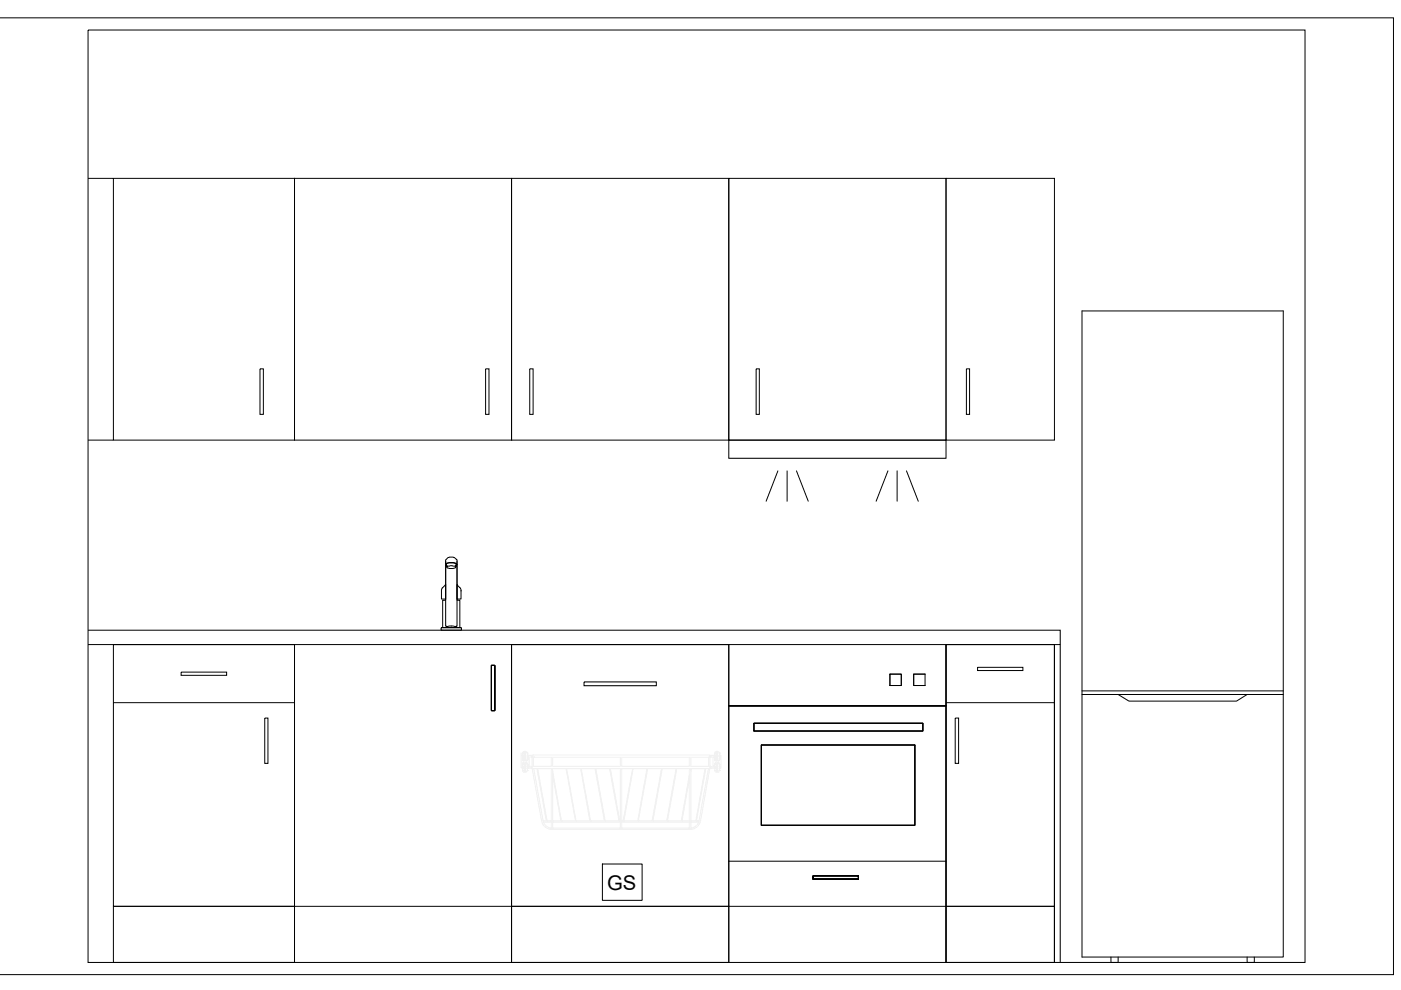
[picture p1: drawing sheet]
<svg xmlns="http://www.w3.org/2000/svg" width="297mm" height="210mm" viewBox="0 0 297 210" stroke-linecap="round" stroke-linejoin="round" font-family="sans-serif">
<defs><g id="words">
<text font-size="4.3" x="128.7" y="188.7">GS</text>
</g></defs>
<!-- layer: 0 -->
<path d="M0 3.8h295.4v202.8h-295.4M18.7 6.4h258v197.7h-258z" fill="none" stroke="#000" stroke-width=".21"/>
<!-- layer: BASE -->
<g fill="none" stroke="#000" stroke-width=".21">
<path d="M94.5 118.9v13.8l.3 .2 .4-.2h.9l.4 .2 .4-.2v-13.8M94.5 119.7l.2 .2a.74 .74 0 0 0 1.1 .6l.8-.1v-.4l.3-.3v7.6h.6v5.8h-3.6v-5.8h.6zM94.6 118.6a1.4 1.4 0 0 1 2.3 .3v.6a2.99 2.99 0 0 0-2.4 0zM94.7 119.5l.3-.1h1.1a.52 .52 0 0 1 .6 .5h-.1v.2l-.7-.2-1.2 .2zM96.7 119.6v.3M18.7 136.7h206.1v67.4M18.7 133.6h206.1v3.1M62.4 136.7v67.4M93.5 133.2l4.2-.1 .1 .5h-4.3zM93.6 133.1h4.1M93.8 124.6l.7-.7v3.1h-.9v-2zM96.9 123.9l.7 .7 .1 .4v2h-.8z"/>
<path d="M108.5 136.7v67.4M154.5 136.7v67.4M200.6 136.7v67.4M223.6 136.7v67.4M104.2 141.1h.7v9.6h-.7v-9.6h.7v9.6h-.7v-9.6h.7v9.6h-.7zM154.5 149.7h46.1M159.9 153.3h35.8v1.7h-35.8zM161.4 158h32.6v17h-32.6zM188.7 142.9h2.4v2.4h-2.4zM196.1 142.9h-2.4v2.4h2.4M196.1 142.9v2.4M62.4 192.2h46.1"/>
<path d="M154.5 182.6h46.1M154.5 192.2h46.1M172.4 185.7h9.6v.7h-9.6v-.7h9.6v.7h-9.6v-.7h9.6v.7h-9.6z"/>
</g>
<!-- layer: BOTTOM - 550_1 -->
<path d="M55.1 78.2h.7v9.7h-.7zM103 78.2h.7v9.7h-.7zM112.3 78.2h.7v9.7h-.7zM160.3 78.2h.7v9.7h-.7zM204.9 78.2h.7v9.7h-.7zM24 136.7h38.4v55.5h-38.4zM24 149h38.4M38.4 142.5h9.6v.7h-9.6zM56.1 152.2h.7v9.7h-.7zM24 192.2h38.4v11.9h-38.4z" fill="none" stroke="#000" stroke-width=".21"/>
<!-- layer: DISHWASHER -->
<g fill="none" stroke="#f0f0f0" stroke-width=".21">
<path d="M110.5 159.6v3.3l.3-.3M110.8 159.7h.1M110.9 159.5h.1M111.1 159.4l.1 1.9M111.4 159.3v2M111.5 159.3v.1M111.8 159.5l-.2-.1h-.6l-.2 .3v1.6h.3M111.8 159.6v1.7h-.3M111.8 159.5v.1M111.8 159.7h.1M151.6 159.7h.1M151.6 159.4v.1"/>
<path d="M151.9 159.3l.5 .1 .1 .2v1.7h-.3M151.9 159.3l-.3 .3v1.7h.3M151.9 159.3v2M152.1 159.3v2M152.5 159.7h.1M110.6 160.2l.2 .2M110.7 160.3v.1M110.8 162.6h.1M110.8 160.2h.1M110.8 160.5h.1M110.8 162.9h.1M110.8 160.9h.1"/>
<path d="M110.8 162.1h.1M110.8 163.3h.1M110.8 161l.3 .3M110.8 161.7h1v1.7l-.3 .3h-.4l-.3-.3zM110.8 163.4v.1M110.9 161.9l-.1 .2M110.9 161.1v.1M110.9 161.9h.1M111 161.3h.1M111 161.7l-.1 .2M111.1 161.3h.1M111.2 161.3h.2"/>
<path d="M111.2 161.7v2M111.4 161.7v2M111.5 161.3h-.1M111.5 161.7l.3 .3M111.6 161.3h.1M111.8 162.6h1M111.8 160.2h1M111.8 160.5h1M111.8 162.9h1M111.8 161.1h.1M111.8 160.9h.1M111.8 163.3h.1"/>
<path d="M111.8 162.1h.1M111.8 160.5h.1M111.8 160.2h.1M111.8 162.6h.1M111.8 162.9h.1M111.8 161.1l-.3 .2M111.8 160.7l.1-.2 .3 .2M111.8 162.3v.1M111.8 162.4h.1M111.8 162.4h.3M111.8 160.6v.1M112.1 162.4h.1"/>
<path d="M112.1 160.6v1.8M112.8 160.2h.1M112.8 162.9h.1M112.8 160.5h.1M112.8 160.2l37.6-.1 .2 .1-.1 .3h-4.1M112.8 160.2l-.1 2.6 .2 .2M112.8 162.8v.1M112.8 160.5h4.2M112.9 162.5h.1M112.9 160.5h.1M113.1 162.5h.1M113.1 160.5h.1"/>
<path d="M113.1 160.5v2M113.2 163l1.9 11M113.8 163l2 11M114 163l2 11M115.1 174h.7M115.1 174l.1 .3M115.2 174.3a1.8 1.8 0 0 0 1.7 1.3M115.2 174.3h1.7M115.8 174h.1M116 174h.1M116 174h.9M116.9 175.6h.1"/>
<path d="M116.9 174h.1M116.9 174.3h.1M116.9 163l.1 12.9h29.4l.1-12.9M116.9 160.5v2M117 162.5h-4.2M117 175.9h.1M117.1 175.9h.1M117.1 162.5h14.5M117.1 160.5h14.5M117.2 175.6h.1M117.2 174h.1M117.2 174.3h.1"/>
<path d="M117.2 163l-.1 12.9M117.2 160.5v2M117.2 175.6h14.3M117.2 174h1.7M117.2 174.3h14.3M117.2 163.5l1.8 10.5M117.2 164.4l1.7 9.6M118.9 174h.1M119 174h.1M119 174h3M120 163l2 11M120.1 163l2 11"/>
<path d="M122 174h.1M122.1 174h.1M122.1 174h3M123.1 163l2 11M123.2 163l2 11M125.1 174h.1M125.2 174h.1M125.2 174h2.9M126.2 163l1.9 11M126.3 163l2 11M128.1 174h.1M128.3 174h.1"/>
<path d="M128.3 174h2.9M129.2 163l2 11M129.4 163l2 11M131.2 174h.1M131.4 174h.1M131.5 174h.1M131.5 175.6h.1M131.5 174.3h.1M131.5 163l.1 12.9M131.5 160.5v2M131.6 175.9h.1M131.7 162.5h14.5"/>
<path d="M131.7 160.5h14.5M131.8 175.8h.1M131.8 175.7h.1M131.8 175.6h14.4M131.8 174h.3M131.8 174.3h14.4M131.8 163l-.1 12.9M131.8 160.5v2M132.1 174h.1M132.2 174h.1M134.1 163l-2 11M134.2 163l-1.9 11h2.9"/>
<path d="M135.2 174h.1M135.3 174h.1M135.3 174h3M137.2 163l-2 11M137.3 163l-2 11M138.3 174h.1M138.4 174h.1M138.4 174h3M140.3 163l-2 11M140.4 163l-2 11M141.4 174h.1M141.5 174h.1"/>
<path d="M141.5 174h2.9M143.3 163l-1.9 11M143.5 163l-2 11M144.4 174h.1M144.6 174h.1M144.6 174h1.6M146.1 160.5v2M146.1 163v12.7M146.1 175.7l.1 .2M146.2 175.7h-.1M146.2 164.4l-1.8 9.6M146.2 165.2l-1.6 8.8"/>
<path d="M146.3 175.9h.1M146.4 162.5h4.1M146.4 175.8h.1M146.5 175.6h.1M146.5 174h.1M146.5 174.3h.1M146.5 160.5v2M146.5 174h1M146.5 174.3h1.6M146.6 163l-.1 .5M147.5 174h.1M147.7 174h.1"/>
<path d="M147.7 174h.5M148.1 174.3a1.8 1.8 0 0 1-1.6 1.3M148.2 174l-.1 .3M149.5 163l-2 11M149.6 163l-1.9 11M150.2 163l-2 11M150.2 160.5v2M150.4 162.5h.1M150.4 160.5h.1M150.5 162.5h.1M150.5 162.9h.1M150.5 162.9l-2 11.3a2.22 2.22 0 0 1-2.2 1.7"/>
<path d="M150.5 160.5h.1M150.5 160.2h.1M150.5 162.6h1.1M150.5 162.6l.1 .2-.1 .2-37.7-.1 2.1 11.3a2.22 2.22 0 0 0 2.1 1.7M150.5 160.2h1.1M150.5 160.5h1.1M150.5 162.9h1.1M150.5 160.5v2.1M151.5 162.4h.1M151.6 160.2h.1M151.6 160.5h.1M151.6 160.9h.1"/>
<path d="M151.6 162.6h.1M151.6 162.9h.1M151.6 162.1h.1M151.6 163.3h.1M151.6 161.1l.1 .2M151.6 160.7l-.2-.2-.2 .2v1.7h.3M151.6 162.3l-.1 .1M151.6 161.8v.1M151.6 163.5v.1M151.7 161.3h.1M151.7 161.8h.1M151.7 161.3h.2"/>
<path d="M151.7 163.7h.1M151.8 161.7l-.2 .2M151.9 161.3h.1M151.9 161.3h.2M151.9 161.7v2M152.1 161.7v2M152.2 161.3h-.1M152.3 161.7l.2 .2M152.3 163.7h.1M152.4 161.3h.1M152.4 161.8h.1M152.4 163.5l.1-1.8h-.9v1.8l.2 .2h.5"/>
<path d="M152.4 161.2h.1M152.4 161.8v.1M152.4 163.5v.1M152.4 163.6v.1M152.5 160.2h.1M152.5 160.5h.1M152.5 160.9h.1M152.5 162.9h.1M152.5 162.6h.1M152.5 163.3h.1M152.5 162.1h.1M152.5 161.1l-.3 .2"/>
<path d="M152.5 162.5l.1 .1M152.6 160.4l.3-.2v2.7l-.3-.2M152.6 160.5h-.1M152.8 160.2h.1"/>
</g>
<path d="M108.5 136.7h46v55.5h-46zM123.8 144.6h15.3v.8h-15.3zM108.5 192.2h46v11.9h-46zM127.7 183.2h8.4v7.7h-8.4z" fill="none" stroke="#000" stroke-width=".21"/>
<!-- layer: BOTTOM - 300 -->
<path d="M200.6 136.7h23v55.5h-23zM200.6 136.7v67.4M223.6 136.7v67.4M200.6 149h23M202.5 152.2h.7v9.7h-.7zM207.3 141.5h9.6v.7h-9.6zM200.6 192.2h23v11.9h-23z" fill="none" stroke="#000" stroke-width=".21"/>
<!-- layer: TOP - 300 -->
<path d="M200.6 37.8h23v55.5h-23z" fill="none" stroke="#000" stroke-width=".21"/>
<!-- layer: ASPIRATOR -->
<path d="M154.5 37.8h46.1v55.5h-46.1zM154.5 93.3h46.1v3.9h-46.1zM164.9 99.8l-2.5 6.5M166.9 99.8v6.5M168.9 99.8l2.5 6.5M188.3 99.8l-2.5 6.5M190.2 99.8v6.5M192.2 99.8l2.5 6.5" fill="none" stroke="#000" stroke-width=".21"/>
<!-- layer: TOP - 600_1 -->
<path d="M108.5 37.8h46v55.5h-46z" fill="none" stroke="#000" stroke-width=".21"/>
<!-- layer: TOP - 600_2 -->
<path d="M62.4 37.8h46.1v55.5h-46.1z" fill="none" stroke="#000" stroke-width=".21"/>
<!-- layer: TOP - 550_1 -->
<path d="M18.7 37.8h43.7v55.5h-38.4v-55.5M18.7 93.3h5.3" fill="none" stroke="#000" stroke-width=".21"/>
<!-- layer: REFRIGERATOR -->
<path d="M229.4 65.9h42.7v137h-42.7zM229.4 146.5h42.7M229.4 147.2h42.7M237.1 147.2l2.3 1.4h22.8l2.2-1.4M235.5 202.9v1.2h1.6v-1.2M264.4 202.9v1.2h1.5v-1.2" fill="none" stroke="#000" stroke-width=".21"/>
<use href="#words"/>
</svg>
